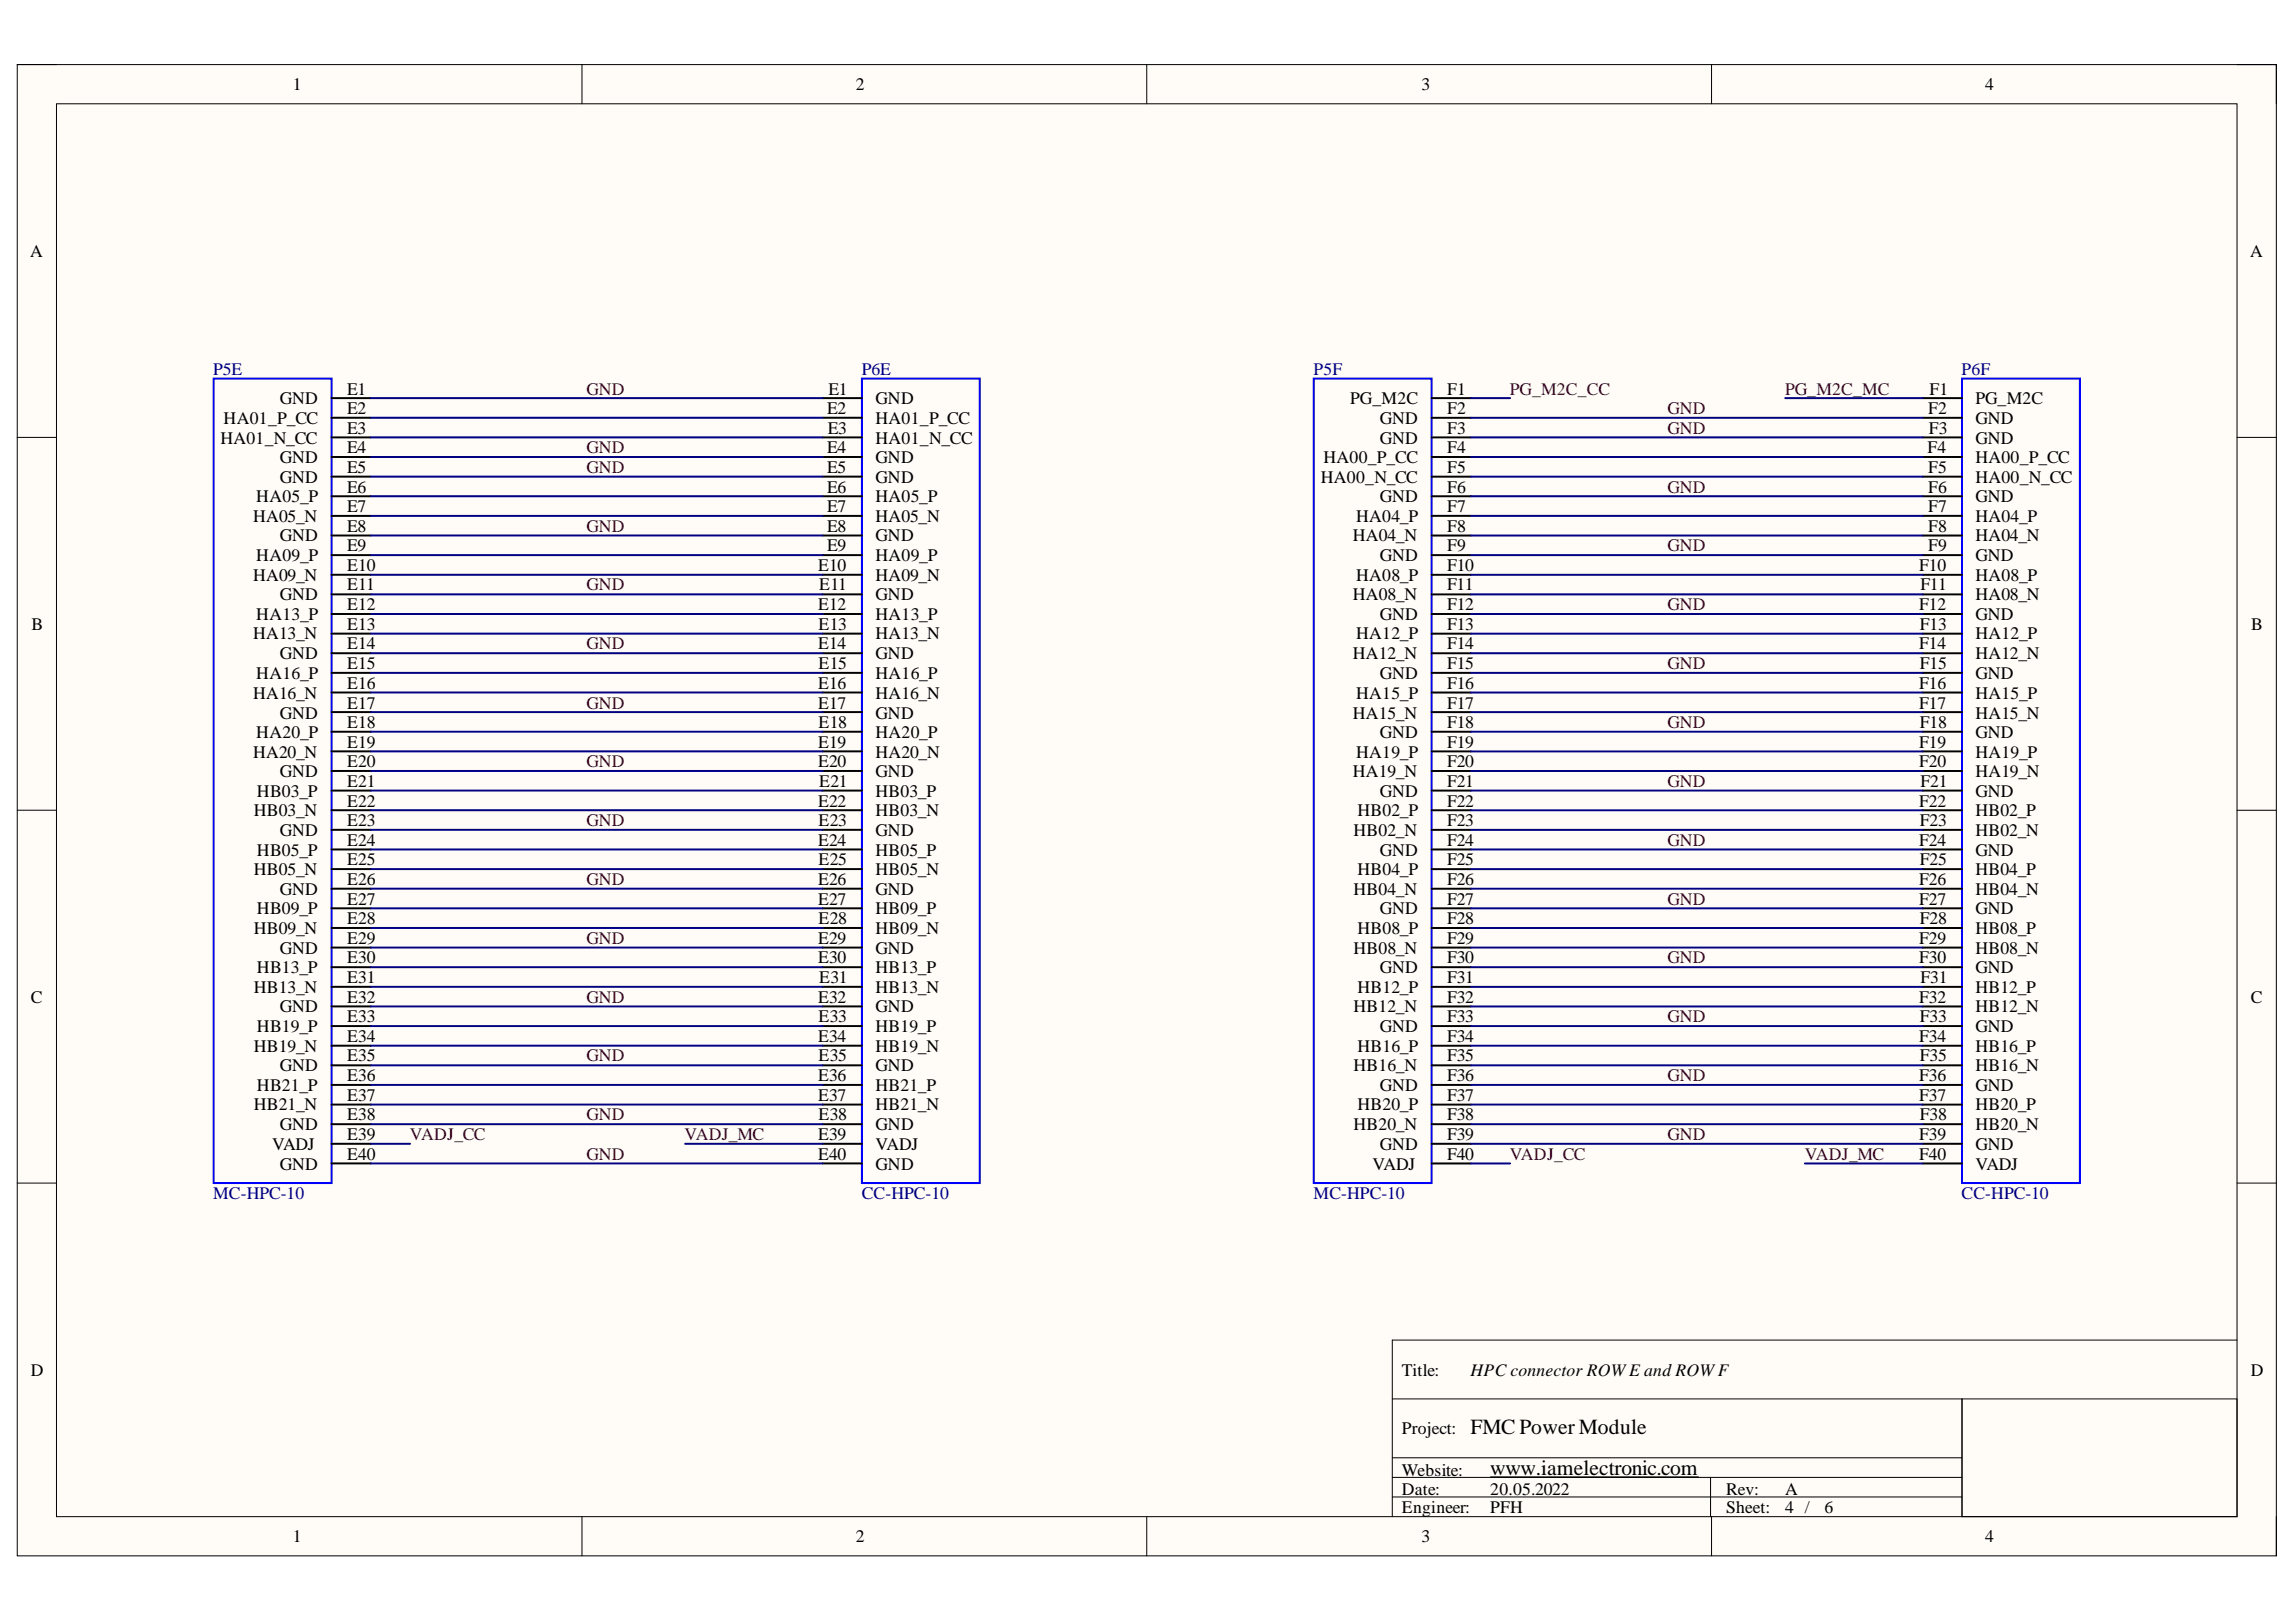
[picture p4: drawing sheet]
<svg xmlns="http://www.w3.org/2000/svg" width="297mm" height="210mm" viewBox="0 0 297 210" stroke-linecap="round" stroke-linejoin="round" font-family="sans-serif">
<defs><g id="words">
<g font-size="2.8">
<text x="190.3" y="185.5">FMC Power Module</text>
<text x="192.8" y="190.9">www.iamelectronic.com</text>
</g>
<g font-size="2.3">
<text x="37.9" y="11.7">1</text>
<text x="110.7" y="11.7">2</text>
<text x="183.9" y="11.7">3</text>
<text x="256.8" y="11.7">4</text>
<text x="3.9" y="33.3">A</text>
<text x="291.1" y="33.3">A</text>
<text x="36.2" y="52.3">GND</text>
<text x="44.9" y="51.1">E1</text>
<text x="44.9" y="53.6">E2</text>
<text x="107" y="53.6">E2</text>
<text x="107.2" y="51.1">E1</text>
<text x="113.3" y="52.3">GND</text>
<text x="174.7" y="52.3">PG_M2C</text>
<text x="187.2" y="51.1">F1</text>
<text x="187.2" y="53.6">F2</text>
<text x="249.5" y="53.6">F2</text>
<text x="249.6" y="51.1">F1</text>
<text x="255.6" y="52.3">PG_M2C</text>
<text x="28.5" y="57.4">HA01_N_CC</text>
<text x="28.9" y="54.9">HA01_P_CC</text>
<text x="36.2" y="59.9">GND</text>
<text x="44.9" y="56.1">E3</text>
<text x="44.9" y="58.7">E4</text>
<text x="107" y="58.7">E4</text>
<text x="107.1" y="56.1">E3</text>
<text x="113.3" y="54.9">HA01_P_CC</text>
<text x="113.3" y="57.4">HA01_N_CC</text>
<text x="113.3" y="59.9">GND</text>
<text x="171.2" y="59.9">HA00_P_CC</text>
<text x="178.5" y="54.9">GND</text>
<text x="178.5" y="57.4">GND</text>
<text x="187.2" y="56.1">F3</text>
<text x="187.2" y="58.7">F4</text>
<text x="249.4" y="58.7">F4</text>
<text x="249.6" y="56.1">F3</text>
<text x="255.6" y="54.9">GND</text>
<text x="255.6" y="57.4">GND</text>
<text x="255.6" y="59.9">HA00_P_CC</text>
<text x="33.2" y="65">HA05_P</text>
<text x="36.2" y="62.5">GND</text>
<text x="44.9" y="61.2">E5</text>
<text x="44.9" y="63.7">E6</text>
<text x="107" y="61.2">E5</text>
<text x="107" y="63.7">E6</text>
<text x="113.3" y="62.5">GND</text>
<text x="113.3" y="65">HA05_P</text>
<text x="170.9" y="62.5">HA00_N_CC</text>
<text x="178.5" y="65">GND</text>
<text x="187.2" y="61.2">F5</text>
<text x="187.2" y="63.7">F6</text>
<text x="249.5" y="61.2">F5</text>
<text x="249.5" y="63.7">F6</text>
<text x="255.6" y="62.5">HA00_N_CC</text>
<text x="255.6" y="65">GND</text>
<text x="32.7" y="67.5">HA05_N</text>
<text x="36.2" y="70.1">GND</text>
<text x="44.9" y="66.3">E7</text>
<text x="44.9" y="68.8">E8</text>
<text x="44.9" y="71.3">E9</text>
<text x="107" y="66.3">E7</text>
<text x="107" y="68.8">E8</text>
<text x="107" y="71.3">E9</text>
<text x="113.3" y="67.5">HA05_N</text>
<text x="113.3" y="70.1">GND</text>
<text x="175" y="70.1">HA04_N</text>
<text x="175.4" y="67.5">HA04_P</text>
<text x="187.2" y="66.3">F7</text>
<text x="187.2" y="68.8">F8</text>
<text x="187.2" y="71.3">F9</text>
<text x="249.5" y="66.3">F7</text>
<text x="249.5" y="68.8">F8</text>
<text x="249.5" y="71.3">F9</text>
<text x="255.6" y="67.5">HA04_P</text>
<text x="255.6" y="70.1">HA04_N</text>
<text x="32.7" y="75.1">HA09_N</text>
<text x="33.2" y="72.6">HA09_P</text>
<text x="36.2" y="77.7">GND</text>
<text x="44.9" y="73.9">E10</text>
<text x="44.9" y="76.4">E11</text>
<text x="105.8" y="73.9">E10</text>
<text x="106" y="76.4">E11</text>
<text x="113.3" y="72.6">HA09_P</text>
<text x="113.3" y="75.1">HA09_N</text>
<text x="113.3" y="77.7">GND</text>
<text x="175" y="77.7">HA08_N</text>
<text x="175.4" y="75.1">HA08_P</text>
<text x="178.5" y="72.6">GND</text>
<text x="187.2" y="73.9">F10</text>
<text x="187.2" y="76.4">F11</text>
<text x="248.3" y="73.9">F10</text>
<text x="248.5" y="76.4">F11</text>
<text x="255.6" y="72.6">GND</text>
<text x="255.6" y="75.1">HA08_P</text>
<text x="255.6" y="77.7">HA08_N</text>
<text x="4.1" y="81.5">B</text>
<text x="32.7" y="82.8">HA13_N</text>
<text x="33.2" y="80.2">HA13_P</text>
<text x="44.9" y="78.9">E12</text>
<text x="44.9" y="81.5">E13</text>
<text x="105.8" y="78.9">E12</text>
<text x="105.9" y="81.5">E13</text>
<text x="113.3" y="80.2">HA13_P</text>
<text x="113.3" y="82.8">HA13_N</text>
<text x="175.4" y="82.8">HA12_P</text>
<text x="178.5" y="80.2">GND</text>
<text x="187.2" y="78.9">F12</text>
<text x="187.2" y="81.5">F13</text>
<text x="248.3" y="78.9">F12</text>
<text x="248.4" y="81.5">F13</text>
<text x="255.6" y="80.2">GND</text>
<text x="255.6" y="82.8">HA12_P</text>
<text x="291.3" y="81.5">B</text>
<text x="33.2" y="87.8">HA16_P</text>
<text x="36.2" y="85.3">GND</text>
<text x="44.9" y="84">E14</text>
<text x="44.9" y="86.6">E15</text>
<text x="44.9" y="89.2">E16</text>
<text x="105.8" y="84">E14</text>
<text x="105.8" y="89.2">E16</text>
<text x="105.9" y="86.6">E15</text>
<text x="113.3" y="85.3">GND</text>
<text x="113.3" y="87.8">HA16_P</text>
<text x="175" y="85.3">HA12_N</text>
<text x="178.5" y="87.8">GND</text>
<text x="187.2" y="84">F14</text>
<text x="187.2" y="86.6">F15</text>
<text x="187.2" y="89.2">F16</text>
<text x="248.3" y="84">F14</text>
<text x="248.3" y="89.2">F16</text>
<text x="248.4" y="86.6">F15</text>
<text x="255.6" y="85.3">HA12_N</text>
<text x="255.6" y="87.8">GND</text>
<text x="32.7" y="90.4">HA16_N</text>
<text x="33.2" y="95.5">HA20_P</text>
<text x="36.2" y="93">GND</text>
<text x="44.9" y="91.7">E17</text>
<text x="44.9" y="94.2">E18</text>
<text x="105.8" y="91.7">E17</text>
<text x="105.9" y="94.2">E18</text>
<text x="113.3" y="90.4">HA16_N</text>
<text x="113.3" y="93">GND</text>
<text x="113.3" y="95.5">HA20_P</text>
<text x="175" y="93">HA15_N</text>
<text x="175.4" y="90.4">HA15_P</text>
<text x="178.5" y="95.5">GND</text>
<text x="187.2" y="91.7">F17</text>
<text x="187.2" y="94.2">F18</text>
<text x="248.3" y="91.7">F17</text>
<text x="248.4" y="94.2">F18</text>
<text x="255.6" y="90.4">HA15_P</text>
<text x="255.6" y="93">HA15_N</text>
<text x="255.6" y="95.5">GND</text>
<text x="32.7" y="98.1">HA20_N</text>
<text x="36.2" y="100.6">GND</text>
<text x="44.9" y="96.8">E19</text>
<text x="44.9" y="99.3">E20</text>
<text x="44.9" y="101.9">E21</text>
<text x="105.8" y="96.8">E19</text>
<text x="105.8" y="99.3">E20</text>
<text x="106" y="101.9">E21</text>
<text x="113.3" y="98.1">HA20_N</text>
<text x="113.3" y="100.6">GND</text>
<text x="175" y="100.6">HA19_N</text>
<text x="175.4" y="98.1">HA19_P</text>
<text x="187.2" y="96.8">F19</text>
<text x="187.2" y="99.3">F20</text>
<text x="187.2" y="101.9">F21</text>
<text x="248.3" y="96.8">F19</text>
<text x="248.3" y="99.3">F20</text>
<text x="248.5" y="101.9">F21</text>
<text x="255.6" y="98.1">HA19_P</text>
<text x="255.6" y="100.6">HA19_N</text>
<text x="32.8" y="105.7">HB03_N</text>
<text x="33.2" y="103.1">HB03_P</text>
<text x="44.9" y="104.4">E22</text>
<text x="44.9" y="106.9">E23</text>
<text x="105.8" y="104.4">E22</text>
<text x="105.9" y="106.9">E23</text>
<text x="113.3" y="103.1">HB03_P</text>
<text x="113.3" y="105.7">HB03_N</text>
<text x="175.6" y="105.7">HB02_P</text>
<text x="178.5" y="103.1">GND</text>
<text x="187.2" y="104.4">F22</text>
<text x="187.2" y="106.9">F23</text>
<text x="248.3" y="104.4">F22</text>
<text x="248.4" y="106.9">F23</text>
<text x="255.6" y="103.1">GND</text>
<text x="255.6" y="105.7">HB02_P</text>
<text x="32.8" y="113.3">HB05_N</text>
<text x="33.2" y="110.7">HB05_P</text>
<text x="36.2" y="108.2">GND</text>
<text x="44.9" y="109.5">E24</text>
<text x="44.9" y="112">E25</text>
<text x="105.8" y="109.5">E24</text>
<text x="105.9" y="112">E25</text>
<text x="113.3" y="108.2">GND</text>
<text x="113.3" y="110.7">HB05_P</text>
<text x="113.3" y="113.3">HB05_N</text>
<text x="175.1" y="108.2">HB02_N</text>
<text x="175.6" y="113.3">HB04_P</text>
<text x="178.5" y="110.7">GND</text>
<text x="187.2" y="109.5">F24</text>
<text x="187.2" y="112">F25</text>
<text x="248.3" y="109.5">F24</text>
<text x="248.4" y="112">F25</text>
<text x="255.6" y="108.2">HB02_N</text>
<text x="255.6" y="110.7">GND</text>
<text x="255.6" y="113.3">HB04_P</text>
<text x="33.2" y="118.3">HB09_P</text>
<text x="36.2" y="115.8">GND</text>
<text x="44.9" y="114.5">E26</text>
<text x="44.9" y="117.1">E27</text>
<text x="44.9" y="119.6">E28</text>
<text x="105.8" y="114.5">E26</text>
<text x="105.8" y="117.1">E27</text>
<text x="105.9" y="119.6">E28</text>
<text x="113.3" y="115.8">GND</text>
<text x="113.3" y="118.3">HB09_P</text>
<text x="175.1" y="115.8">HB04_N</text>
<text x="178.5" y="118.3">GND</text>
<text x="187.2" y="114.5">F26</text>
<text x="187.2" y="117.1">F27</text>
<text x="187.2" y="119.6">F28</text>
<text x="248.3" y="114.5">F26</text>
<text x="248.3" y="117.1">F27</text>
<text x="248.4" y="119.6">F28</text>
<text x="255.6" y="115.8">HB04_N</text>
<text x="255.6" y="118.3">GND</text>
<text x="32.8" y="120.9">HB09_N</text>
<text x="33.2" y="125.9">HB13_P</text>
<text x="36.2" y="123.4">GND</text>
<text x="44.9" y="122.1">E29</text>
<text x="44.9" y="124.7">E30</text>
<text x="105.8" y="122.1">E29</text>
<text x="105.8" y="124.7">E30</text>
<text x="113.3" y="120.9">HB09_N</text>
<text x="113.3" y="123.4">GND</text>
<text x="113.3" y="125.9">HB13_P</text>
<text x="175.1" y="123.4">HB08_N</text>
<text x="175.6" y="120.9">HB08_P</text>
<text x="178.5" y="125.9">GND</text>
<text x="187.2" y="122.1">F29</text>
<text x="187.2" y="124.7">F30</text>
<text x="248.3" y="122.1">F29</text>
<text x="248.3" y="124.7">F30</text>
<text x="255.6" y="120.9">HB08_P</text>
<text x="255.6" y="123.4">HB08_N</text>
<text x="255.6" y="125.9">GND</text>
<text x="4" y="129.7">C</text>
<text x="32.8" y="128.5">HB13_N</text>
<text x="36.2" y="131">GND</text>
<text x="44.9" y="127.2">E31</text>
<text x="44.9" y="129.7">E32</text>
<text x="105.8" y="129.7">E32</text>
<text x="106" y="127.2">E31</text>
<text x="113.3" y="128.5">HB13_N</text>
<text x="113.3" y="131">GND</text>
<text x="175.1" y="131">HB12_N</text>
<text x="175.6" y="128.5">HB12_P</text>
<text x="187.2" y="127.2">F31</text>
<text x="187.2" y="129.7">F32</text>
<text x="248.3" y="129.7">F32</text>
<text x="248.5" y="127.2">F31</text>
<text x="255.6" y="128.5">HB12_P</text>
<text x="255.6" y="131">HB12_N</text>
<text x="291.2" y="129.7">C</text>
<text x="32.8" y="136.1">HB19_N</text>
<text x="33.2" y="133.6">HB19_P</text>
<text x="44.9" y="132.3">E33</text>
<text x="44.9" y="134.8">E34</text>
<text x="44.9" y="137.4">E35</text>
<text x="105.8" y="134.8">E34</text>
<text x="105.9" y="132.3">E33</text>
<text x="105.9" y="137.4">E35</text>
<text x="113.3" y="133.6">HB19_P</text>
<text x="113.3" y="136.1">HB19_N</text>
<text x="175.6" y="136.1">HB16_P</text>
<text x="178.5" y="133.6">GND</text>
<text x="187.2" y="132.3">F33</text>
<text x="187.2" y="134.8">F34</text>
<text x="187.2" y="137.4">F35</text>
<text x="248.3" y="134.8">F34</text>
<text x="248.4" y="132.3">F33</text>
<text x="248.4" y="137.4">F35</text>
<text x="255.6" y="133.6">GND</text>
<text x="255.6" y="136.1">HB16_P</text>
<text x="32.8" y="143.7">HB21_N</text>
<text x="33.2" y="141.2">HB21_P</text>
<text x="36.2" y="138.6">GND</text>
<text x="44.9" y="139.9">E36</text>
<text x="44.9" y="142.4">E37</text>
<text x="105.8" y="139.9">E36</text>
<text x="105.8" y="142.4">E37</text>
<text x="113.3" y="138.6">GND</text>
<text x="113.3" y="141.2">HB21_P</text>
<text x="113.3" y="143.7">HB21_N</text>
<text x="175.1" y="138.6">HB16_N</text>
<text x="175.6" y="143.7">HB20_P</text>
<text x="178.5" y="141.2">GND</text>
<text x="187.2" y="139.9">F36</text>
<text x="187.2" y="142.4">F37</text>
<text x="248.3" y="139.9">F36</text>
<text x="248.3" y="142.4">F37</text>
<text x="255.6" y="138.6">HB16_N</text>
<text x="255.6" y="141.2">GND</text>
<text x="255.6" y="143.7">HB20_P</text>
<text x="35.2" y="148.9">VADJ</text>
<text x="36.2" y="146.2">GND</text>
<text x="44.9" y="145">E38</text>
<text x="44.9" y="147.5">E39</text>
<text x="105.8" y="147.5">E39</text>
<text x="105.9" y="145">E38</text>
<text x="113.3" y="146.2">GND</text>
<text x="113.3" y="148.9">VADJ</text>
<text x="175.1" y="146.2">HB20_N</text>
<text x="178.5" y="148.9">GND</text>
<text x="187.2" y="145">F38</text>
<text x="187.2" y="147.5">F39</text>
<text x="248.3" y="147.5">F39</text>
<text x="248.4" y="145">F38</text>
<text x="255.6" y="146.2">HB20_N</text>
<text x="255.6" y="148.9">GND</text>
<text x="36.2" y="151.4">GND</text>
<text x="44.9" y="150.1">E40</text>
<text x="105.8" y="150.1">E40</text>
<text x="113.3" y="151.4">GND</text>
<text x="177.6" y="151.4">VADJ</text>
<text x="187.2" y="150.1">F40</text>
<text x="248.3" y="150.1">F40</text>
<text x="255.6" y="151.4">VADJ</text>
<text x="4" y="178">D</text>
<text x="181.4" y="178">Title:</text>
<text x="190.3" y="178">HPC connector ROWE and ROWF</text>
<text x="291.2" y="178">D</text>
<text x="181.4" y="185.6">Project:</text>
<text x="181.4" y="190.9">Website:</text>
<text x="181.4" y="193.5">Date:</text>
<text x="181.4" y="195.8">Engineer:</text>
<text x="192.8" y="193.5">20.05.2022</text>
<text x="192.8" y="195.8">PFH</text>
<text x="223.3" y="193.5">Rev:</text>
<text x="223.3" y="195.8">Sheet:</text>
<text x="230.9" y="195.8">4 /</text>
<text x="230.9" y="193.5">A</text>
<text x="236" y="195.8">6</text>
<text x="37.9" y="199.6">1</text>
<text x="110.7" y="199.6">2</text>
<text x="183.9" y="199.6">3</text>
<text x="256.8" y="199.6">4</text>
</g>
<g font-size="2.3" fill="#000080">
<text x="27.6" y="48.5">P5E</text>
<text x="111.5" y="48.5">P6E</text>
<text x="170" y="48.5">P5F</text>
<text x="253.8" y="48.5">P6F</text>
<text x="27.6" y="155.2">MC-HPC-10</text>
<text x="111.5" y="155.2">CC-HPC-10</text>
<text x="170" y="155.2">MC-HPC-10</text>
<text x="253.8" y="155.2">CC-HPC-10</text>
</g>
<g font-size="2.3" fill="#800000">
<text x="75.9" y="51.1">GND</text>
<text x="195.3" y="51.1">PG_M2C_CC</text>
<text x="215.7" y="53.6">GND</text>
<text x="230.9" y="51.1">PG_M2C_MC</text>
<text x="75.9" y="58.7">GND</text>
<text x="215.7" y="56.1">GND</text>
<text x="75.9" y="61.2">GND</text>
<text x="215.7" y="63.7">GND</text>
<text x="75.9" y="68.8">GND</text>
<text x="215.7" y="71.3">GND</text>
<text x="75.9" y="76.4">GND</text>
<text x="215.7" y="78.9">GND</text>
<text x="75.9" y="84">GND</text>
<text x="215.7" y="86.6">GND</text>
<text x="75.9" y="91.7">GND</text>
<text x="215.7" y="94.2">GND</text>
<text x="75.9" y="99.3">GND</text>
<text x="215.7" y="101.9">GND</text>
<text x="75.9" y="106.9">GND</text>
<text x="215.7" y="109.5">GND</text>
<text x="75.9" y="114.5">GND</text>
<text x="215.7" y="117.1">GND</text>
<text x="75.9" y="122.1">GND</text>
<text x="215.7" y="124.7">GND</text>
<text x="75.9" y="129.7">GND</text>
<text x="75.9" y="137.4">GND</text>
<text x="215.7" y="132.3">GND</text>
<text x="215.7" y="139.9">GND</text>
<text x="53" y="147.5">VADJ_CC</text>
<text x="75.9" y="145">GND</text>
<text x="88.6" y="147.5">VADJ_MC</text>
<text x="215.7" y="147.5">GND</text>
<text x="75.9" y="150.1">GND</text>
<text x="195.3" y="150.1">VADJ_CC</text>
<text x="233.5" y="150.1">VADJ_MC</text>
</g>
</g></defs>
<path d="M2.2 8.4h292.3v192.9h-292.3z" fill-rule="evenodd" fill="#fffcf8"/>
<path d="M2.2 8.4h292.3v192.9h-292.3z" fill="none" stroke="#000" stroke-width=".13"/>
<path d="M7.3 13.4h282.1v182.9h-282.1z" fill-rule="evenodd" fill="#fffcf8"/>
<g fill="none" stroke="#000" stroke-width=".13">
<path d="M2.2 8.4h5.1M7.3 13.4h282.1v182.9h-282.1zM75.3 8.4v5M148.4 8.4v5M221.4 8.4v5M289.4 8.4h5.1v5M2.2 56.6h5.1M289.4 56.6h5.1M2.2 104.9h5.1M289.4 104.9h5.1M2.2 153.1h5.1M289.4 153.1h5.1"/>
<path d="M289.4 173.4h-109.3v22.9M75.3 196.3v5M148.4 196.3v5M180.1 181h73.7v15.3M180.1 188.7h73.7M180.1 193.7h73.7M180.1 191.2h73.7M221.3 191.2v5.1M221.4 196.3v5M253.8 181h35.6v15.3h-35.6zM294.5 196.3v5"/>
</g>
<path d="M192.8 191.1h26.9" fill="none" stroke="#000" stroke-width=".17"/>
<path d="M27.6 49h15.3v104.1h-15.3zM111.5 49h15.3v104.1h-15.3zM170 49h15.2v104.1h-15.2zM253.8 49h15.3v104.1h-15.3z" fill="none" stroke="#00f" stroke-width=".25"/>
<g fill="none" stroke="#000" stroke-width=".25">
<path d="M42.9 51.5h5.1M42.9 54.1h5.1M42.9 56.6h5.1M42.9 59.1h5.1M106.4 51.5h5.1M106.4 54.1h5.1M106.4 56.6h5.1M106.4 59.1h5.1M185.2 51.5h5.1M185.2 54.1h5.1M185.2 56.6h5.1M185.2 59.1h5.1"/>
<path d="M248.8 51.5h5M248.8 54.1h5M248.8 56.6h5M248.8 59.1h5M42.9 61.7h5.1M42.9 64.2h5.1M42.9 66.8h5.1M42.9 69.3h5.1M42.9 71.8h5.1M42.9 74.4h5.1M42.9 76.9h5.1M42.9 79.5h5.1"/>
<path d="M106.4 61.7h5.1M106.4 64.2h5.1M106.4 66.8h5.1M106.4 69.3h5.1M106.4 71.8h5.1M106.4 74.4h5.1M106.4 76.9h5.1M106.4 79.5h5.1M185.2 61.7h5.1M185.2 64.2h5.1M185.2 66.8h5.1M185.2 69.3h5.1"/>
<path d="M185.2 71.8h5.1M185.2 74.4h5.1M185.2 76.9h5.1M185.2 79.5h5.1M248.8 61.7h5M248.8 64.2h5M248.8 66.8h5M248.8 69.3h5M248.8 71.8h5M248.8 74.4h5M248.8 76.9h5M248.8 79.5h5"/>
<path d="M42.9 82h5.1M42.9 84.5h5.1M42.9 87.1h5.1M42.9 89.6h5.1M42.9 92.2h5.1M42.9 94.7h5.1M42.9 97.2h5.1M42.9 99.8h5.1M106.4 82h5.1M106.4 84.5h5.1M106.4 87.1h5.1M106.4 89.6h5.1"/>
<path d="M106.4 92.2h5.1M106.4 94.7h5.1M106.4 97.2h5.1M106.4 99.8h5.1M185.2 82h5.1M185.2 84.5h5.1M185.2 87.1h5.1M185.2 89.6h5.1M185.2 92.2h5.1M185.2 94.7h5.1M185.2 97.2h5.1M185.2 99.8h5.1"/>
<path d="M248.8 82h5M248.8 84.5h5M248.8 87.1h5M248.8 89.6h5M248.8 92.2h5M248.8 94.7h5M248.8 97.2h5M248.8 99.8h5M42.9 102.3h5.1M42.9 104.9h5.1M42.9 107.4h5.1M42.9 109.9h5.1"/>
<path d="M42.9 112.5h5.1M42.9 115h5.1M42.9 117.5h5.1M106.4 102.3h5.1M106.4 104.9h5.1M106.4 107.4h5.1M106.4 109.9h5.1M106.4 112.5h5.1M106.4 115h5.1M106.4 117.5h5.1M185.2 102.3h5.1M185.2 104.9h5.1"/>
<path d="M185.2 107.4h5.1M185.2 109.9h5.1M185.2 115h5.1M185.2 117.5h5.1M185.2 112.5h5.1M248.8 102.3h5M248.8 104.9h5M248.8 107.4h5M248.8 109.9h5M248.8 115h5M248.8 117.5h5M248.8 112.5h5"/>
<path d="M42.9 120.1h5.1M42.9 122.6h5.1M42.9 125.2h5.1M42.9 127.7h5.1M42.9 130.2h5.1M42.9 132.8h5.1M42.9 135.3h5.1M42.9 137.9h5.1M106.4 120.1h5.1M106.4 122.6h5.1M106.4 125.2h5.1M106.4 127.7h5.1"/>
<path d="M106.4 130.2h5.1M106.4 132.8h5.1M106.4 135.3h5.1M106.4 137.9h5.1M185.2 120.1h5.1M185.2 122.6h5.1M185.2 125.2h5.1M185.2 130.2h5.1M185.2 132.8h5.1M185.2 135.3h5.1M185.2 137.9h5.1M185.2 127.7h5.1"/>
<path d="M248.8 120.1h5M248.8 122.6h5M248.8 125.2h5M248.8 130.2h5M248.8 132.8h5M248.8 135.3h5M248.8 137.9h5M248.8 127.7h5M42.9 140.4h5.1M42.9 142.9h5.1M42.9 145.5h5.1M42.9 148h5.1"/>
<path d="M42.9 150.6h5.1M106.4 140.4h5.1M106.4 142.9h5.1M106.4 145.5h5.1M106.4 148h5.1M106.4 150.6h5.1M185.2 140.4h5.1M185.2 142.9h5.1M185.2 145.5h5.1M185.2 148h5.1M185.2 150.6h5.1M248.8 140.4h5"/>
<path d="M248.8 142.9h5M248.8 145.5h5M248.8 148h5M248.8 150.6h5"/>
</g>
<g fill="none" stroke="#000080" stroke-width=".25">
<path d="M48 51.5h58.4M48 54.1h58.4M48 56.6h58.4M48 59.1h58.4M190.3 51.5h5.1M190.3 54.1h58.5M190.3 56.6h58.5M190.3 59.1h58.5M231 51.5h17.8M48 61.7h58.4M48 64.2h58.4M48 66.8h58.4"/>
<path d="M48 69.3h58.4M48 71.8h58.4M48 74.4h58.4M48 76.9h58.4M48 79.5h58.4M190.3 61.7h58.5M190.3 64.2h58.5M190.3 66.8h58.5M190.3 69.3h58.5M190.3 71.8h58.5M190.3 74.4h58.5M190.3 76.9h58.5"/>
<path d="M190.3 79.5h58.5M48 82h58.4M48 84.5h58.4M48 87.1h58.4M48 89.6h58.4M48 92.2h58.4M48 94.7h58.4M48 97.2h58.4M48 99.8h58.4M190.3 82h58.5M190.3 84.5h58.5M190.3 87.1h58.5"/>
<path d="M190.3 89.6h58.5M190.3 92.2h58.5M190.3 94.7h58.5M190.3 97.2h58.5M190.3 99.8h58.5M48 102.3h58.4M48 104.9h58.4M48 107.4h58.4M48 109.9h58.4M48 112.5h58.4M48 115h58.4M48 117.5h58.4"/>
<path d="M190.3 102.3h58.5M190.3 104.9h58.5M190.3 107.4h58.5M190.3 109.9h58.5M190.3 115h58.5M190.3 117.5h58.5M190.3 112.5h58.5M48 120.1h58.4M48 122.6h58.4M48 125.2h58.4M48 127.7h58.4M48 130.2h58.4"/>
<path d="M48 132.8h58.4M48 135.3h58.4M48 137.9h58.4M190.3 120.1h58.5M190.3 122.6h58.5M190.3 125.2h58.5M190.3 130.2h58.5M190.3 132.8h58.5M190.3 135.3h58.5M190.3 137.9h58.5M190.3 127.7h58.5M48 140.4h58.4"/>
<path d="M48 142.9h58.4M48 145.5h58.4M48 150.6h58.4M48 148h5.1M88.6 148h17.8M190.3 140.4h58.5M190.3 142.9h58.5M190.3 145.5h58.5M190.3 150.6h5.1M190.3 148h58.5M233.5 150.6h15.3"/>
</g>
<use href="#words"/>
</svg>
